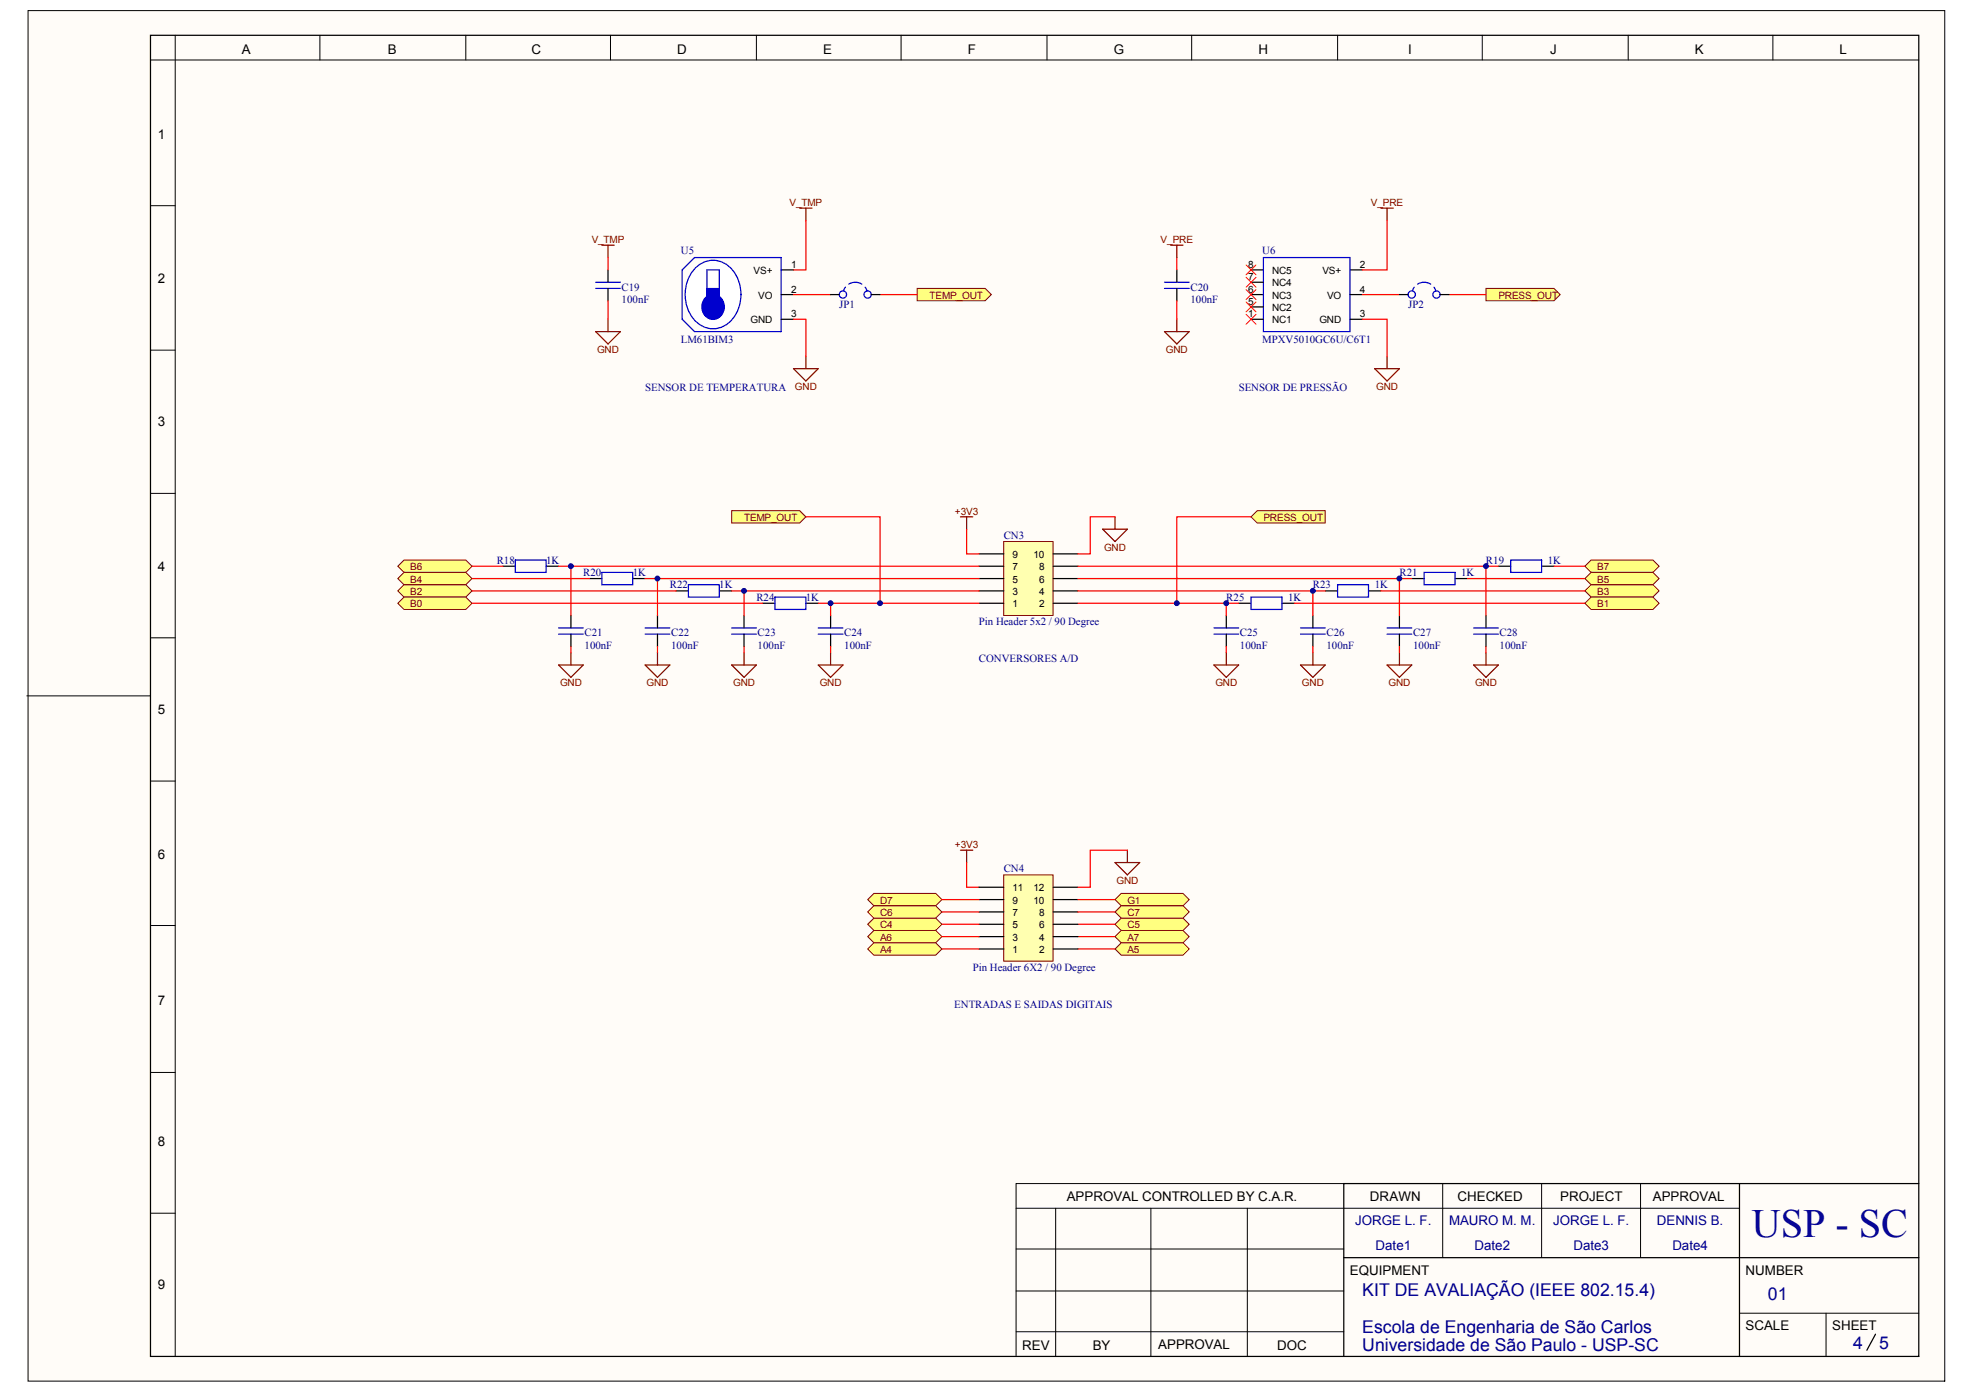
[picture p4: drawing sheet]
<svg xmlns="http://www.w3.org/2000/svg" width="297mm" height="210mm" viewBox="0 0 297 210" stroke-linecap="round" stroke-linejoin="round" font-family="sans-serif">
<defs><g id="words">
<text font-size="6" fill="#000080" x="263.6" y="186.1">USP - SC</text>
<g font-size="2.7" fill="#000080">
<text x="205" y="195">KIT DE AVALIAÇÃO (IEEE 802.15.4)</text>
<text x="266" y="195.5">01</text>
<text x="205" y="200.6">Escola de Engenharia de São Carlos</text>
<text x="205" y="203.3">Universidade de São Paulo - USP-SC</text>
<text x="278.9" y="203">4</text>
<text x="282.8" y="203">5</text>
</g>
<g font-size="2">
<text x="36.4" y="8.1">A</text>
<text x="58.4" y="8.1">B</text>
<text x="80" y="8.1">C</text>
<text x="101.9" y="8.1">D</text>
<text x="123.9" y="8.1">E</text>
<text x="145.6" y="8.1">F</text>
<text x="167.6" y="8.1">G</text>
<text x="189.4" y="8.1">H</text>
<text x="211.9" y="8.1">I</text>
<text x="233.3" y="8.1">J</text>
<text x="255.1" y="8.1">K</text>
<text x="276.8" y="8.1">L</text>
<text x="23.8" y="20.9">1</text>
<text x="23.8" y="42.6">2</text>
<text x="23.8" y="64.2">3</text>
<text x="23.8" y="85.9">4</text>
<text x="23.8" y="107.5">5</text>
<text x="23.8" y="129.2">6</text>
<text x="23.8" y="151.3">7</text>
<text x="23.8" y="172.5">8</text>
<text x="160.5" y="180.6">APPROVAL CONTROLLED BY C.A.R.</text>
<text x="206.1" y="180.6">DRAWN</text>
<text x="219.3" y="180.6">CHECKED</text>
<text x="234.8" y="180.6">PROJECT</text>
<text x="248.7" y="180.6">APPROVAL</text>
<text x="203.1" y="191.8">EQUIPMENT</text>
<text x="262.7" y="191.8">NUMBER</text>
<text x="23.8" y="194">9</text>
<text x="153.8" y="203.1">REV</text>
<text x="164.4" y="203.1">BY</text>
<text x="174.3" y="202.9">APPROVAL</text>
<text x="192.2" y="203.1">DOC</text>
<text x="262.7" y="200.2">SCALE</text>
<text x="275.7" y="200.2">SHEET</text>
</g>
<g font-size="2" fill="#000080">
<text x="203.9" y="184.4">JORGE L. F.</text>
<text x="218" y="184.4">MAURO M. M.</text>
<text x="233.7" y="184.4">JORGE L. F.</text>
<text x="249.3" y="184.4">DENNIS B.</text>
<text x="207" y="188.1">Date1</text>
<text x="221.9" y="188.1">Date2</text>
<text x="236.8" y="188.1">Date3</text>
<text x="251.6" y="188.1">Date4</text>
</g>
<g font-size="1.6" fill="#000080">
<text x="102.5" y="38.2">U5</text>
<text x="189.9" y="38.2">U6</text>
<text x="93.5" y="43.7">C19</text>
<text x="93.5" y="45.6">100nF</text>
<text x="126.3" y="46.3">JP1</text>
<text x="179.1" y="43.7">C20</text>
<text x="179.1" y="45.6">100nF</text>
<text x="211.9" y="46.3">JP2</text>
<text x="102.5" y="51.5">LM61BIM3</text>
<text x="189.9" y="51.5">MPXV5010GC6U/C6T1</text>
<text x="97.1" y="58.8">SENSOR DE TEMPERATURA</text>
<text x="186.4" y="58.8">SENSOR DE PRESSÃO</text>
<text x="151" y="81.1">CN3</text>
<text x="74.7" y="84.8">R18</text>
<text x="82.2" y="84.8">1K</text>
<text x="87.8" y="86.7">R20</text>
<text x="95.2" y="86.7">1K</text>
<text x="100.8" y="88.5">R22</text>
<text x="108.2" y="88.5">1K</text>
<text x="197.6" y="88.5">R23</text>
<text x="206.9" y="88.5">1K</text>
<text x="210.6" y="86.7">R21</text>
<text x="219.9" y="86.7">1K</text>
<text x="223.6" y="84.8">R19</text>
<text x="232.9" y="84.8">1K</text>
<text x="88" y="95.8">C21</text>
<text x="101" y="95.8">C22</text>
<text x="113.8" y="90.4">R24</text>
<text x="114" y="95.8">C23</text>
<text x="121.3" y="90.4">1K</text>
<text x="127" y="95.8">C24</text>
<text x="147.3" y="94.1">Pin Header 5x2 / 90 Degree</text>
<text x="184.5" y="90.4">R25</text>
<text x="186.6" y="95.8">C25</text>
<text x="193.8" y="90.4">1K</text>
<text x="199.6" y="95.8">C26</text>
<text x="212.6" y="95.8">C27</text>
<text x="225.7" y="95.8">C28</text>
<text x="88" y="97.6">100nF</text>
<text x="101" y="97.6">100nF</text>
<text x="114" y="97.6">100nF</text>
<text x="127" y="97.6">100nF</text>
<text x="147.3" y="99.7">CONVERSORES A/D</text>
<text x="186.6" y="97.6">100nF</text>
<text x="199.6" y="97.6">100nF</text>
<text x="212.6" y="97.6">100nF</text>
<text x="225.7" y="97.6">100nF</text>
<text x="151" y="131.2">CN4</text>
<text x="146.4" y="146.1">Pin Header 6X2 / 90 Degree</text>
<text x="143.6" y="151.7">ENTRADAS E SAIDAS DIGITAIS</text>
</g>
<g font-size="1.5" fill="#800000">
<text x="118.8" y="31">V_TMP</text>
<text x="206.3" y="31">V_PRE</text>
<text x="89" y="36.6">V_TMP</text>
<text x="174.6" y="36.6">V_PRE</text>
<text x="139.9" y="44.9">TEMP_OUT</text>
<text x="225.5" y="44.9">PRESS_OUT</text>
<text x="89.9" y="53.1">GND</text>
<text x="175.4" y="53.1">GND</text>
<text x="119.6" y="58.7">GND</text>
<text x="207.1" y="58.7">GND</text>
<text x="143.7" y="77.5">+3V3</text>
<text x="112" y="78.4">TEMP_OUT</text>
<text x="166.1" y="82.8">GND</text>
<text x="190.1" y="78.4">PRESS_OUT</text>
<text x="61.7" y="85.8">B6</text>
<text x="61.7" y="87.7">B4</text>
<text x="61.7" y="89.5">B2</text>
<text x="240.4" y="85.8">B7</text>
<text x="240.4" y="87.7">B5</text>
<text x="240.4" y="89.5">B3</text>
<text x="61.7" y="91.4">B0</text>
<text x="240.4" y="91.4">B1</text>
<text x="84.3" y="103.3">GND</text>
<text x="97.3" y="103.3">GND</text>
<text x="110.3" y="103.3">GND</text>
<text x="123.3" y="103.3">GND</text>
<text x="182.9" y="103.3">GND</text>
<text x="195.9" y="103.3">GND</text>
<text x="208.9" y="103.3">GND</text>
<text x="222" y="103.3">GND</text>
<text x="143.7" y="127.6">+3V3</text>
<text x="132.4" y="136">D7</text>
<text x="132.4" y="137.8">C6</text>
<text x="168" y="133">GND</text>
<text x="169.6" y="136">G1</text>
<text x="169.6" y="137.8">C7</text>
<text x="132.4" y="139.7">C4</text>
<text x="132.4" y="141.6">A6</text>
<text x="132.4" y="143.4">A4</text>
<text x="169.6" y="139.7">C5</text>
<text x="169.6" y="141.6">A7</text>
<text x="169.6" y="143.4">A5</text>
</g>
<g font-size="1.5">
<text x="113.4" y="41.2">VS+</text>
<text x="119" y="40.3">1</text>
<text x="187.8" y="40.3">8</text>
<text x="191.4" y="41.2">NC5</text>
<text x="199" y="41.2">VS+</text>
<text x="204.6" y="40.3">2</text>
<text x="114.1" y="44.9">VO</text>
<text x="119" y="44">2</text>
<text x="119" y="47.7">3</text>
<text x="187.8" y="44">6</text>
<text x="187.8" y="47.7">1</text>
<text x="187.8" y="42.2">7</text>
<text x="187.8" y="45.9">5</text>
<text x="191.4" y="44.9">NC3</text>
<text x="191.4" y="43.1">NC4</text>
<text x="191.4" y="46.8">NC2</text>
<text x="199.7" y="44.9">VO</text>
<text x="204.6" y="44">4</text>
<text x="204.6" y="47.7">3</text>
<text x="112.9" y="48.7">GND</text>
<text x="191.4" y="48.7">NC1</text>
<text x="198.5" y="48.7">GND</text>
<text x="152.3" y="84">9</text>
<text x="155.5" y="84">10</text>
<text x="152.3" y="85.8">7</text>
<text x="152.3" y="87.7">5</text>
<text x="152.3" y="89.5">3</text>
<text x="156.4" y="85.8">8</text>
<text x="156.4" y="87.7">6</text>
<text x="156.4" y="89.5">4</text>
<text x="152.3" y="91.4">1</text>
<text x="156.4" y="91.4">2</text>
<text x="152.3" y="137.8">7</text>
<text x="152.3" y="136">9</text>
<text x="152.3" y="134.1">11</text>
<text x="155.5" y="136">10</text>
<text x="155.5" y="134.1">12</text>
<text x="156.4" y="137.8">8</text>
<text x="152.3" y="143.4">1</text>
<text x="152.3" y="141.6">3</text>
<text x="152.3" y="139.7">5</text>
<text x="156.4" y="143.4">2</text>
<text x="156.4" y="141.6">4</text>
<text x="156.4" y="139.7">6</text>
</g>
</g></defs>
<path d="M4 1.6h288.4v206.2h-288.4z" fill="#fffcf8"/>
<path d="M22.6 5.3h266.1v198.8h-266.1zM117.5 40.6h1.9M117.5 44.3h1.9M117.5 48h1.9M261.7 178.1v26M288.7 178.1h-86.5v26M202.2 189.2h86.5M282.2 200.8l-1.3 2.4" fill="none" stroke="#000" stroke-width=".19"/>
<g fill="none" stroke="#000" stroke-width=".15">
<path d="M4.2 1.6h288.4v206.2h-288.4zM22.6 9h266.1M26.4 5.3v198.8M48.1 5.3v3.7M70.1 5.3v3.7M91.9 5.3v3.7M113.8 5.3v3.7M135.6 5.3v3.7M157.5 5.3v3.7M179.3 5.3v3.7M201.3 5.3v3.7M223 5.3v3.7"/>
<path d="M245 5.3v3.7M266.8 5.3v3.7M22.6 30.9h3.8M22.6 52.7h3.8M22.6 74.2h3.8M22.6 96h3.8M4 104.7h18.6M22.6 117.5h3.8M22.6 139.3h3.8M22.6 161.4h3.8M202.2 178.1h-49.3v26M217.1 178.1v11.1"/>
<path d="M232 178.1v11.1M246.9 178.1v11.1M22.6 182.5h3.8M152.9 181.8h108.8M152.9 194.3h49.3M152.9 187.9h49.3M158.9 181.8v22.3M173.2 181.8v22.3M187.7 181.8v22.3M261.7 197.6h27M274.8 197.6v6.5M152.9 200.4h49.3"/>
</g>
<path d="M102.7 40.6l1.8-1.8h13v11.1h-13l-1.8-1.9z" fill="none" stroke="#00f" stroke-width=".19"/>
<path d="M104.6 40.4a3.7 3.7 0 0 1 5.9 .6 5.9 5.9 0 0 1-1.1 7.8 3.7 3.7 0 0 1-5.3-1.2 6 6 0 0 1 .5-7.2z" fill="#fff" stroke="#00f" stroke-width=".19"/>
<path d="M89.6 43.4h3.8M89.6 42.5h3.8M106.4 47.1v-6.5h1.8v6.5" fill="none" stroke="#00f" stroke-width=".19"/>
<g fill="#00f" stroke="#00f" stroke-width=".15">
<path d="M106.1 44.8a1.73 1.73 0 0 1 2.2-.2 1.73 1.73 0 0 1 .6 2.1 1.69 1.69 0 0 1-1.9 1.4 1.69 1.69 0 0 1-1.4-1.9l.1-.5z"/>
<path d="M106.4 43.4h1.8v1.8h-1.8z"/>
</g>
<path d="M90.6 36.9h1.8M91.5 36.9v1.9M120.3 31.3h1.9M121.3 31.3v1.9M89.6 49.9h3.8l-1.9 1.9zM91.5 48v1.9M119.4 55.5h3.7l-1.8 1.8zM121.3 53.6v1.9" fill="none" stroke="#800000" stroke-width=".19"/>
<path d="M91.5 38.8v1.8M121.3 33.2v7.4h-1.9M91.5 45.3v2.7M119.4 48h1.9v5.6" fill="none" stroke="#f00" stroke-width=".19"/>
<path d="M91.5 40.6v1.9M91.5 43.4v1.9" fill="none" stroke="#000" stroke-width=".19"/>
<path d="M138 43.4h10.2l1 .9-1 1h-10.2z" fill-rule="evenodd" fill="#ffff80" stroke="#800000" stroke-width=".15"/>
<path d="M208.7 33.2v7.4h-3.7M119.4 44.3h5.6M132.4 44.3h5.6M205 48h3.7v5.6M205 44.3h5.6" fill="none" stroke="#f00" stroke-width=".19"/>
<path d="M188.3 40.6h1.8M188.3 44.3h1.8M188.3 48h1.8M188.3 42.5h1.8M188.3 46.2h1.8M203.1 40.6h1.9M203.1 44.3h1.9M203.1 48h1.9" fill="none" stroke="#000" stroke-width=".19"/>
<path d="M190.1 38.8h13v11.1h-13z" fill="none" stroke="#00f" stroke-width=".19"/>
<path d="M187.5 39.9l1.5 1.5M189 39.9l-1.5 1.5M187.5 41.7l1.5 1.5M187.5 43.6l1.5 1.5M187.5 45.4l1.5 1.5M187.5 47.3l1.5 1.5M189 41.7l-1.5 1.5M189 43.6l-1.5 1.5M189 45.4l-1.5 1.5M189 47.3l-1.5 1.5" fill="none" stroke="#f00" stroke-width=".15"/>
<path d="M207.8 31.3h1.8M208.7 31.3v1.9M206.9 55.5h3.7l-1.9 1.8zM208.7 53.6v1.9" fill="none" stroke="#800000" stroke-width=".19"/>
<path d="M223.6 43.4h10.2l1 .9-1 1h-10.2z" fill-rule="evenodd" fill="#ffff80" stroke="#800000" stroke-width=".15"/>
<path d="M177.1 38.8v1.8M177.1 45.3v2.7M218 44.3h5.6" fill="none" stroke="#f00" stroke-width=".19"/>
<path d="M175.2 43.4h3.7M175.2 42.5h3.7" fill="none" stroke="#00f" stroke-width=".19"/>
<path d="M177.1 40.6v1.9M177.1 43.4v1.9" fill="none" stroke="#000" stroke-width=".19"/>
<path d="M176.2 36.9h1.8M177.1 36.9v1.9M175.2 49.9h3.7l-1.8 1.9zM177.1 48v1.9" fill="none" stroke="#800000" stroke-width=".19"/>
<path d="M151 81.5h7.5v11.1h-7.5z" fill="#ffffb0" stroke="#800000" stroke-width=".15"/>
<path d="M147.3 83.3h3.7M147.3 85.2h3.7M147.3 87.1h3.7M147.3 90.8h3.7M147.3 88.9h3.7M158.5 83.3h3.7M158.5 85.2h3.7M158.5 87.1h3.7M158.5 90.8h3.7M158.5 88.9h3.7" fill="none" stroke="#000" stroke-width=".19"/>
<path d="M144.5 77.8h1.9M145.5 77.8v1.8M165.9 79.6h3.7l-1.8 1.9zM167.8 77.8v1.8M144.5 127.9h1.9M145.5 127.9v1.9M167.8 129.8h3.7l-1.9 1.8zM169.6 127.9v1.9" fill="none" stroke="#800000" stroke-width=".19"/>
<path d="M145.5 79.6v3.7h1.8M145.5 129.8v3.7h1.8" fill="none" stroke="#f00" stroke-width=".19"/>
<g fill="#ffff80" stroke="#800000" stroke-width=".15">
<path d="M238.5 85.2l.9-.9h9.3l1 .9-1 .9h-9.3z" fill-rule="evenodd"/>
<path d="M238.5 87.1l.9-1h9.3l1 1-1 .9h-9.3z" fill-rule="evenodd"/>
<path d="M238.5 88.9l.9-.9h9.3l1 .9-1 .9h-9.3z" fill-rule="evenodd"/>
<path d="M238.5 90.8l.9-1h9.3l1 1-1 .9h-9.3z" fill-rule="evenodd"/>
<path d="M59.9 85.2l.9-.9h9.3l.9 .9-.9 .9h-9.3z" fill-rule="evenodd"/>
<path d="M59.9 87.1l.9-1h9.3l.9 1-.9 .9h-9.3z" fill-rule="evenodd"/>
<path d="M59.9 88.9l.9-.9h9.3l.9 .9-.9 .9h-9.3z" fill-rule="evenodd"/>
<path d="M59.9 90.8l.9-1h9.3l.9 1-.9 .9h-9.3z" fill-rule="evenodd"/>
<path d="M167.8 139.1l.9-1h9.3l.9 1-.9 .9h-9.3z" fill-rule="evenodd"/>
<path d="M167.8 140.9l.9-.9h9.3l.9 .9-.9 1h-9.3z" fill-rule="evenodd"/>
<path d="M167.8 142.8l.9-.9h9.3l.9 .9-.9 .9h-9.3z" fill-rule="evenodd"/>
<path d="M167.8 135.4l.9-1h9.3l.9 1-.9 .9h-9.3z" fill-rule="evenodd"/>
<path d="M130.6 135.4l.9-1h9.3l.9 1-.9 .9h-9.3z" fill-rule="evenodd"/>
<path d="M130.6 139.1l.9-1h9.3l.9 1-.9 .9h-9.3z" fill-rule="evenodd"/>
<path d="M130.6 140.9l.9-.9h9.3l.9 .9-.9 1h-9.3z" fill-rule="evenodd"/>
<path d="M130.6 142.8l.9-.9h9.3l.9 .9-.9 .9h-9.3z" fill-rule="evenodd"/>
</g>
<g fill="none" stroke="#f00" stroke-width=".19">
<path d="M167.8 77.8h-3.7v5.5h-1.9M71 90.8h43.8M71 88.9h30.7M71 87.1h17.7M71 85.2h4.7M84 85.2h63.3M85.9 85.2v7.4M85.9 97.3v.9M97.1 87.1h50.2M98.9 87.1v5.5M98.9 97.3v.9M110.1 88.9h37.2"/>
<path d="M112 88.9v3.7M112 97.3v.9M123.1 90.8h1.9M125 97.3v.9M147.3 90.8h-22.3v1.8M162.2 90.8h24.2M162.2 88.9h37.2M162.2 87.1h50.2M162.2 85.2h63.3M184.5 90.8v1.8M184.5 97.3v.9M194.8 90.8h43.7"/>
<path d="M197.6 88.9v3.7M197.6 97.3v.9M207.8 88.9h30.7M210.6 87.1v5.5M210.6 97.3v.9M220.8 87.1h17.7M223.6 85.2v7.4M223.6 97.3v.9M233.8 85.2h4.7M162.2 139.1h5.6M162.2 140.9h5.6M162.2 142.8h5.6"/>
</g>
<g fill="none" stroke="#00f" stroke-width=".19">
<path d="M77.5 84.3h4.7v1.8h-4.7zM84 95.4h3.8M84 94.5h3.8M90.6 86.1h4.6v1.9h-4.6zM97.1 95.4h3.7M97.1 94.5h3.7M103.6 88h4.6v1.8h-4.6zM110.1 95.4h3.7M110.1 94.5h3.7M116.6 89.8h4.7v1.9h-4.7zM123.1 95.4h3.7M123.1 94.5h3.7"/>
<path d="M182.7 95.4h3.7M182.7 94.5h3.7M188.3 89.8h4.6v1.9h-4.6zM195.7 95.4h3.7M195.7 94.5h3.7M201.3 88h4.6v1.8h-4.6zM208.7 95.4h3.7M208.7 94.5h3.7M214.3 86.1h4.7v1.9h-4.7zM221.7 95.4h3.8M221.7 94.5h3.8M227.3 84.3h4.7v1.8h-4.7z"/>
</g>
<g fill="none" stroke="#000" stroke-width=".19">
<path d="M75.7 85.2h1.8M82.2 85.2h1.8M85.9 92.6v1.9M85.9 95.4v1.9M88.7 87.1h1.9M95.2 87.1h1.9M98.9 92.6v1.9M98.9 95.4v1.9M101.7 88.9h1.9M108.2 88.9h1.9M112 92.6v1.9M112 95.4v1.9"/>
<path d="M114.8 90.8h1.8M121.3 90.8h1.8M125 92.6v1.9M125 95.4v1.9M184.5 92.6v1.9M184.5 95.4v1.9M186.4 90.8h1.9M192.9 90.8h1.9M197.6 92.6v1.9M197.6 95.4v1.9M199.4 88.9h1.9M205.9 88.9h1.9"/>
<path d="M210.6 92.6v1.9M210.6 95.4v1.9M212.4 87.1h1.9M219 87.1h1.8M223.6 92.6v1.9M223.6 95.4v1.9M225.5 85.2h1.8M232 85.2h1.8"/>
</g>
<g fill="none" stroke="#800000" stroke-width=".19">
<path d="M85.9 98.2v1.9M98.9 98.2v1.9M112 98.2v1.9M125 98.2v1.9M184.5 98.2v1.9M197.6 98.2v1.9M210.6 98.2v1.9M223.6 98.2v1.9M84 100.1h3.8l-1.9 1.8zM97.1 100.1h3.7l-1.9 1.8zM110.1 100.1h3.7l-1.8 1.8zM123.1 100.1h3.7l-1.8 1.8z"/>
<path d="M182.7 100.1h3.7l-1.9 1.8zM195.7 100.1h3.7l-1.8 1.8zM208.7 100.1h3.7l-1.8 1.8zM221.7 100.1h3.8l-1.9 1.8z"/>
</g>
<g fill="#ffff80" stroke="#800000" stroke-width=".15">
<path d="M110.1 76.8h10.2l1 1-1 .9h-10.2z" fill-rule="evenodd"/>
<path d="M188.3 77.8l.9-1h10.2v1.9h-10.2z" fill-rule="evenodd"/>
</g>
<path d="M121.3 77.8h11.1v13M188.3 77.8h-11.2v13" fill="none" stroke="#f00" stroke-width=".19"/>
<g fill="none" stroke="#00f" stroke-width=".19">
<path d="M127.2 43.2l-.3 .5M127.7 42.7a1.85 1.85 0 0 1 2 .1M130.2 43.2l.3 .6M212.8 43.2l-.3 .5M213.3 42.7a1.85 1.85 0 0 1 2 .1M215.8 43.2l.3 .6"/>
<circle cx="126.8" cy="44.3" r=".55"/>
<circle cx="130.6" cy="44.3" r=".55"/>
<circle cx="212.4" cy="44.3" r=".55"/>
<circle cx="216.2" cy="44.3" r=".55"/>
</g>
<path d="M125 44.3h1.3M131.1 44.3h1.3M210.6 44.3h1.3M216.7 44.3h1.3" fill="none" stroke="#000" stroke-width=".19"/>
<path d="M151 131.6h7.5v13h-7.5z" fill="#ffffb0" stroke="#800000" stroke-width=".15"/>
<path d="M147.3 139.1h3.7M147.3 137.2h3.7M147.3 135.4h3.7M147.3 133.5h3.7M158.5 139.1h3.7M158.5 137.2h3.7M158.5 135.4h3.7M158.5 133.5h3.7M147.3 142.8h3.7M147.3 140.9h3.7M158.5 142.8h3.7M158.5 140.9h3.7" fill="none" stroke="#000" stroke-width=".19"/>
<path d="M162.2 137.2h5.6M169.6 127.9h-5.5v5.6h-1.9" fill="none" stroke="#f00" stroke-width=".19"/>
<g fill="#ffff80" stroke="#800000" stroke-width=".15">
<path d="M167.8 137.2l.9-.9h9.3l.9 .9-.9 .9h-9.3z" fill-rule="evenodd"/>
<path d="M130.6 137.2l.9-.9h9.3l.9 .9-.9 .9h-9.3z" fill-rule="evenodd"/>
</g>
<path d="M141.7 135.4h5.6M141.7 137.2h5.6M141.7 139.1h5.6M162.2 135.4h5.6M141.7 140.9h5.6M141.7 142.8h5.6" fill="none" stroke="#f00" stroke-width=".19"/>
<g fill="#000080" stroke="#000080" stroke-width=".15">
<circle cx="85.9" cy="85.2" r=".36"/>
<circle cx="98.9" cy="87" r=".36"/>
<circle cx="112" cy="88.9" r=".36"/>
<circle cx="125" cy="90.8" r=".36"/>
<circle cx="132.4" cy="90.8" r=".36"/>
<circle cx="177.1" cy="90.8" r=".36"/>
<circle cx="184.5" cy="90.8" r=".36"/>
<circle cx="197.5" cy="88.9" r=".36"/>
<circle cx="210.6" cy="87" r=".36"/>
<circle cx="223.6" cy="85.2" r=".36"/>
</g>
<use href="#words"/>
</svg>
